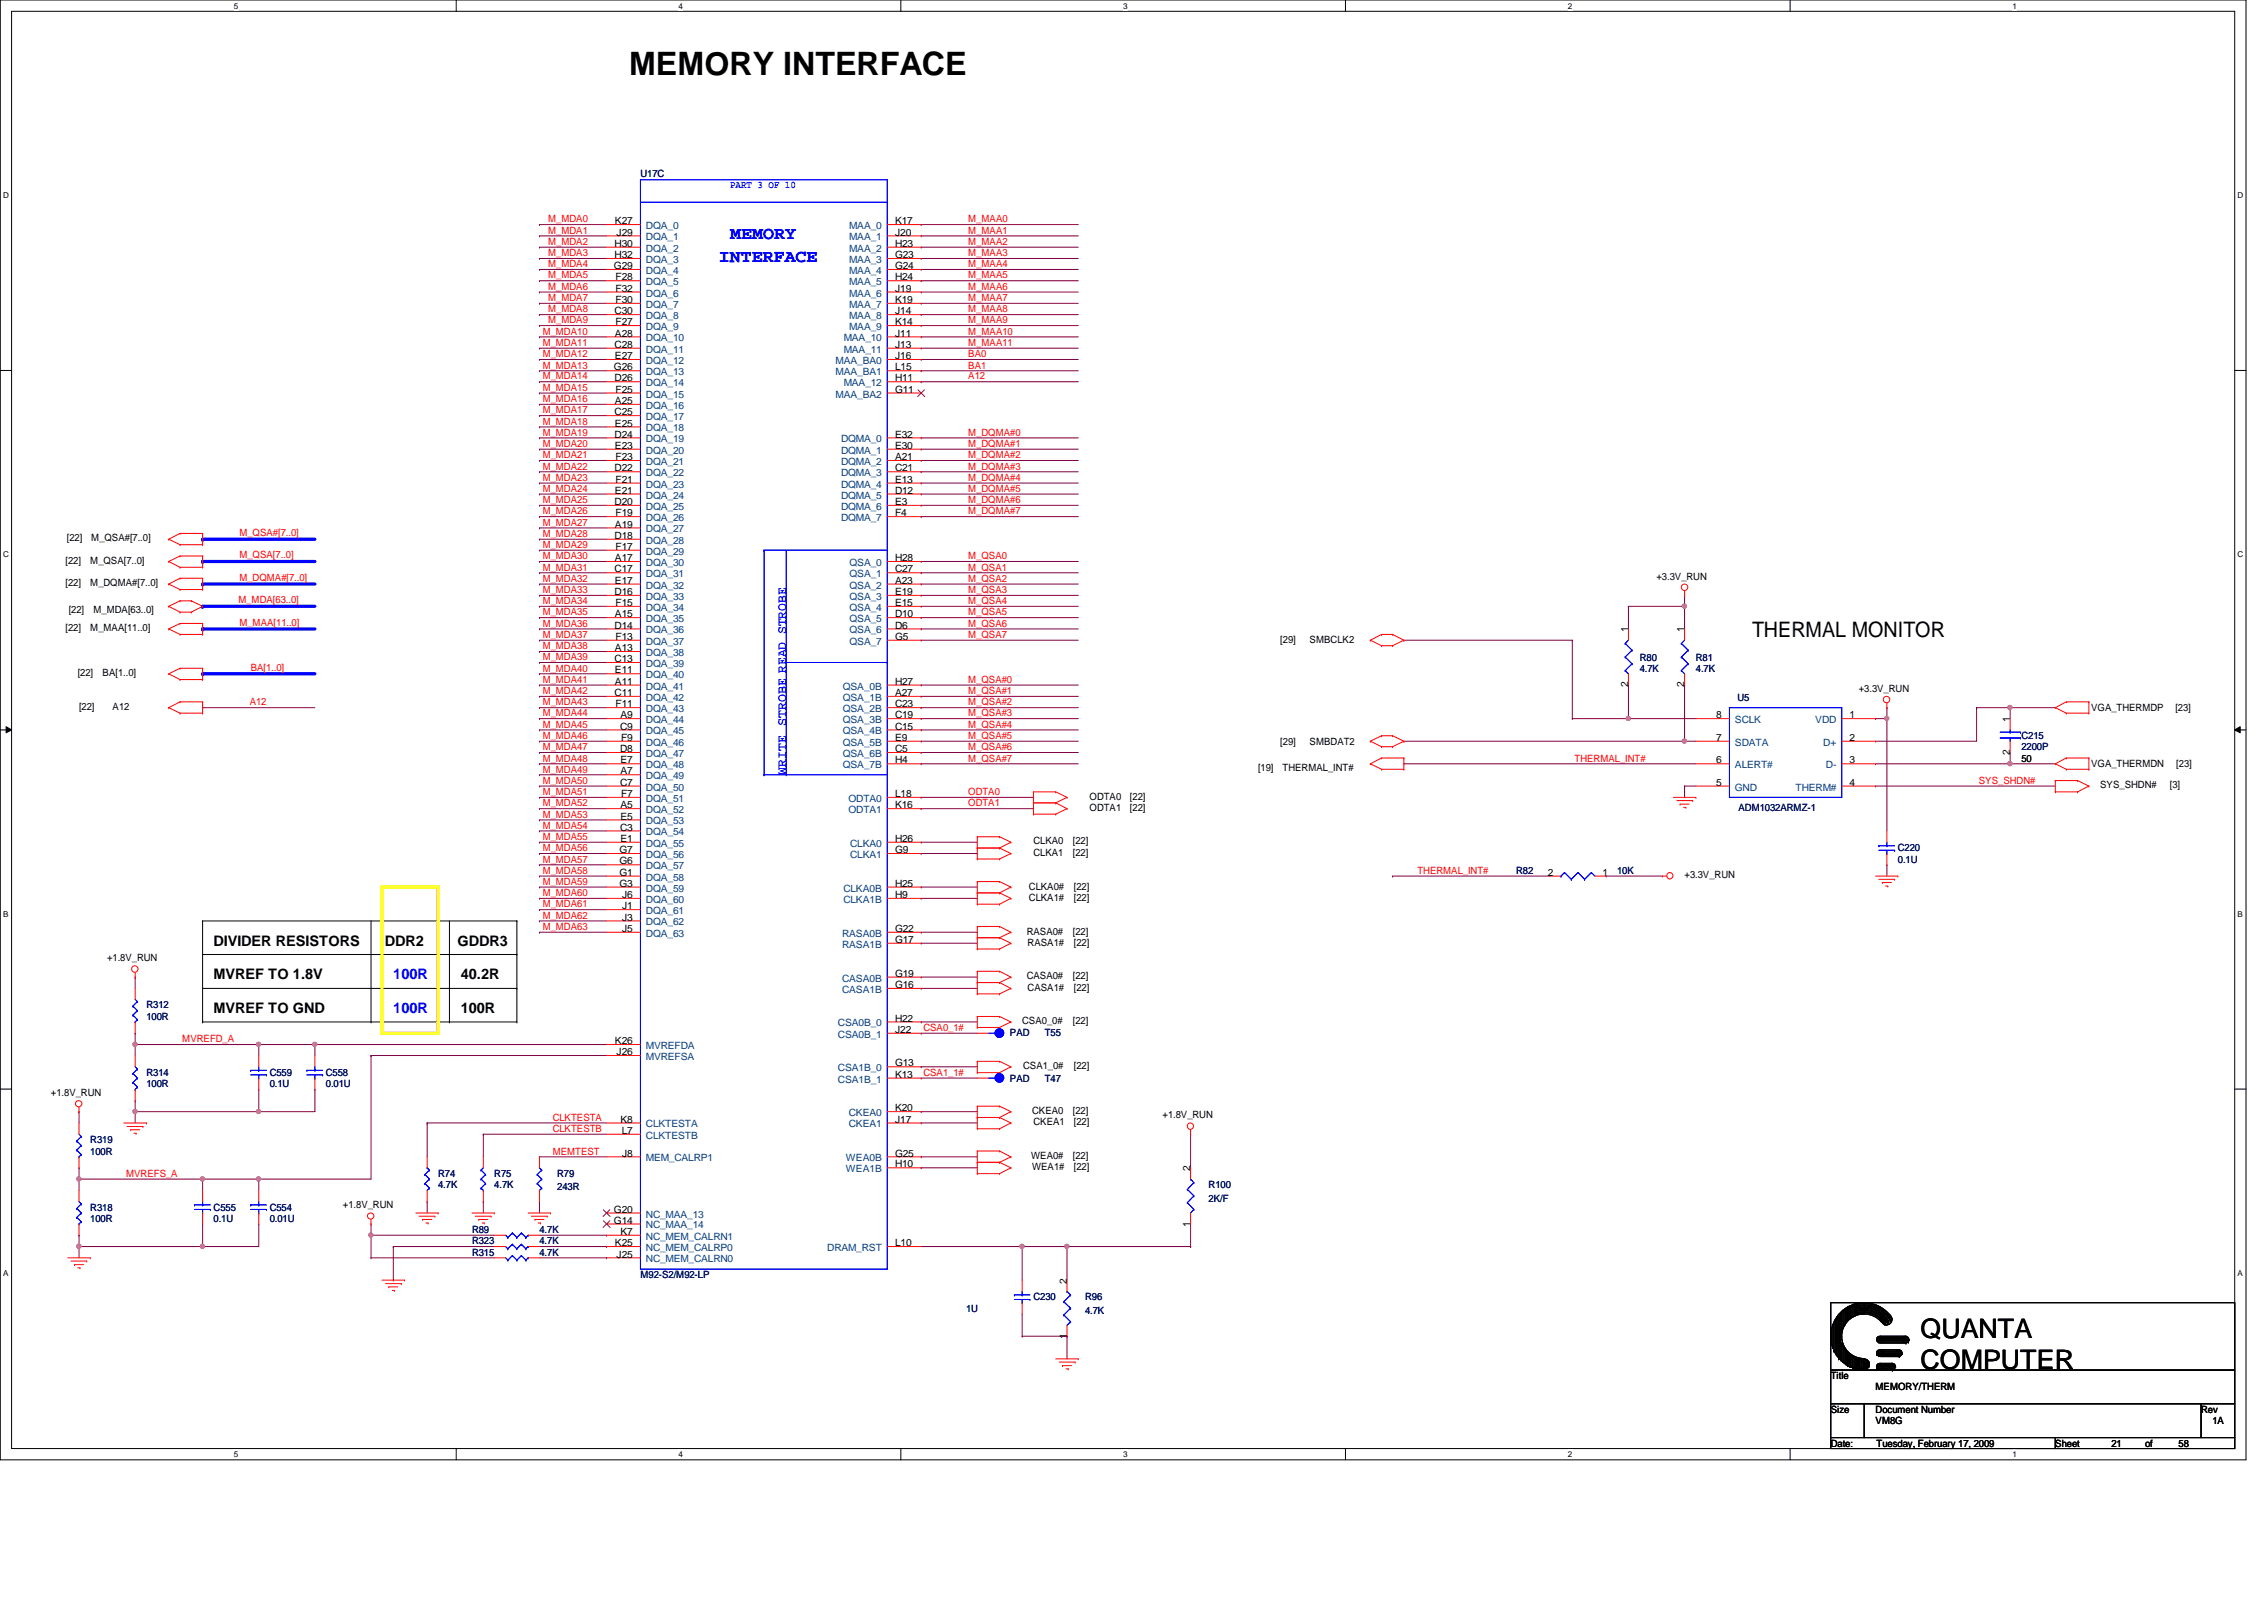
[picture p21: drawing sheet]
<svg xmlns="http://www.w3.org/2000/svg" width="297mm" height="210mm" viewBox="0 0 297 210" stroke-linecap="round" stroke-linejoin="round" font-family="sans-serif">
<defs><g id="words">
<text font-size="4.2" x="82.5" y="9.8">MEMORY INTERFACE</text>
<g font-size="3.5">
<text x="252" y="175.5">QUANTA</text>
<text x="252" y="179.5">COMPUTER</text>
</g>
<text font-size="2.8" x="229.9" y="83.6">THERMAL MONITOR</text>
<g font-size="2.3" fill="#00f">
<text x="94.3" y="34.3">INTERFACE</text>
<text x="95.8" y="31.4">MEMORY</text>
</g>
<g font-size="1.9">
<text x="28" y="124.1">DIVIDER RESISTORS</text>
<text x="50.5" y="124.1">DDR2</text>
<text x="60" y="124.1">GDDR3</text>
<text x="28" y="128.5">MVREF TO 1.8V</text>
<text x="60.4" y="128.5">40.2R</text>
<text x="28" y="132.9">MVREF TO GND</text>
<text x="60.4" y="132.9">100R</text>
</g>
<g font-size="1.9" fill="#00f">
<text x="51.6" y="128.5">100R</text>
<text x="51.6" y="132.9">100R</text>
</g>
<text font-size="1.7" fill="#00f" x="103.2" y="101.6" transform="rotate(-90 103.2 101.6)">WRITE STROBE READ STROBE</text>
<g font-size="1.3" fill="#000080">
<text x="84" y="23.3">U17C</text>
<text x="215.1" y="86.7">R80</text>
<text x="215.1" y="88.1">4.7K</text>
<text x="222.5" y="86.7">R81</text>
<text x="222.5" y="88.1">4.7K</text>
<text x="228" y="91.9">U5</text>
<text x="265.2" y="96.9">C215</text>
<text x="265.2" y="98.4">2200P</text>
<text x="228.1" y="106.4">ADM1032ARMZ-1</text>
<text x="249" y="111.7">C220</text>
<text x="249" y="113.2">0.1U</text>
<text x="198.9" y="114.6">R82</text>
<text x="212.2" y="114.6">10K</text>
<text x="19.2" y="132.3">R312</text>
<text x="19.2" y="133.8">100R</text>
<text x="132.5" y="136">PAD</text>
<text x="137.1" y="136">T55</text>
<text x="19.2" y="141.1">R314</text>
<text x="19.2" y="142.6">100R</text>
<text x="35.4" y="141.1">C559</text>
<text x="35.4" y="142.6">0.1U</text>
<text x="42.8" y="141.1">C558</text>
<text x="42.8" y="142.6">0.01U</text>
<text x="132.5" y="141.9">PAD</text>
<text x="137.1" y="141.9">T47</text>
<text x="11.9" y="150">R319</text>
<text x="11.9" y="151.5">100R</text>
<text x="57.5" y="154.4">R74</text>
<text x="57.5" y="155.9">4.7K</text>
<text x="64.9" y="154.4">R75</text>
<text x="64.9" y="155.9">4.7K</text>
<text x="73.1" y="154.4">R79</text>
<text x="158.6" y="155.9">R100</text>
<text x="11.9" y="158.8">R318</text>
<text x="11.9" y="160.3">100R</text>
<text x="28" y="158.8">C555</text>
<text x="28" y="160.3">0.1U</text>
<text x="35.4" y="158.8">C554</text>
<text x="35.4" y="160.3">0.01U</text>
<text x="61.9" y="161.8">R89</text>
<text x="70.8" y="161.8">4.7K</text>
<text x="73.1" y="156.2">243R</text>
<text x="158.6" y="157.6">2K/F</text>
<text x="61.9" y="164.7">R315</text>
<text x="61.9" y="163.2">R323</text>
<text x="70.8" y="164.7">4.7K</text>
<text x="70.8" y="163.2">4.7K</text>
<text x="84" y="167.7">M92-S2/M92-LP</text>
<text x="126.7" y="172.1">1U</text>
<text x="135.6" y="170.6">C230</text>
<text x="142.4" y="170.6">R96</text>
<text x="142.4" y="172.4">4.7K</text>
</g>
<g font-size="1.3" fill="#f00">
<text x="71.9" y="29.2">M_MDA0</text>
<text x="127" y="29.2">M_MAA0</text>
<text x="71.9" y="30.6">M_MDA1</text>
<text x="71.9" y="32.1">M_MDA2</text>
<text x="71.9" y="33.6">M_MDA3</text>
<text x="71.9" y="35.1">M_MDA4</text>
<text x="127" y="33.6">M_MAA3</text>
<text x="127" y="35.1">M_MAA4</text>
<text x="127" y="30.6">M_MAA1</text>
<text x="127" y="32.1">M_MAA2</text>
<text x="71.9" y="41">M_MDA8</text>
<text x="71.9" y="39.5">M_MDA7</text>
<text x="71.9" y="38">M_MDA6</text>
<text x="71.9" y="36.5">M_MDA5</text>
<text x="127" y="36.5">M_MAA5</text>
<text x="127" y="41">M_MAA8</text>
<text x="127" y="38">M_MAA6</text>
<text x="127" y="39.5">M_MAA7</text>
<text x="71.2" y="46.9">M_MDA12</text>
<text x="71.2" y="45.4">M_MDA11</text>
<text x="71.2" y="43.9">M_MDA10</text>
<text x="71.9" y="42.4">M_MDA9</text>
<text x="127" y="43.9">M_MAA10</text>
<text x="127" y="45.4">M_MAA11</text>
<text x="127" y="46.9">BA0</text>
<text x="127" y="42.4">M_MAA9</text>
<text x="71.2" y="49.8">M_MDA14</text>
<text x="71.2" y="48.3">M_MDA13</text>
<text x="71.2" y="52.7">M_MDA16</text>
<text x="71.2" y="51.3">M_MDA15</text>
<text x="127" y="48.3">BA1</text>
<text x="127" y="49.8">A12</text>
<text x="71.2" y="58.6">M_MDA20</text>
<text x="71.2" y="55.7">M_MDA18</text>
<text x="71.2" y="54.2">M_MDA17</text>
<text x="71.2" y="57.1">M_MDA19</text>
<text x="127" y="57.1">M_DQMA#0</text>
<text x="127" y="58.6">M_DQMA#1</text>
<text x="71.2" y="60.1">M_MDA21</text>
<text x="71.2" y="61.6">M_MDA22</text>
<text x="71.2" y="63.1">M_MDA23</text>
<text x="71.2" y="64.5">M_MDA24</text>
<text x="71.2" y="66">M_MDA25</text>
<text x="127" y="61.6">M_DQMA#3</text>
<text x="127" y="63.1">M_DQMA#4</text>
<text x="127" y="60.1">M_DQMA#2</text>
<text x="127" y="64.5">M_DQMA#5</text>
<text x="127" y="66">M_DQMA#6</text>
<text x="31.4" y="70.3">M_QSA#[7..0]</text>
<text x="71.2" y="71.9">M_MDA29</text>
<text x="71.2" y="67.5">M_MDA26</text>
<text x="71.2" y="69">M_MDA27</text>
<text x="71.2" y="70.4">M_MDA28</text>
<text x="127" y="67.5">M_DQMA#7</text>
<text x="31.4" y="73.2">M_QSA[7..0]</text>
<text x="31.4" y="76.2">M_DQMA#[7..0]</text>
<text x="71.2" y="77.8">M_MDA33</text>
<text x="71.2" y="76.3">M_MDA32</text>
<text x="71.2" y="74.8">M_MDA31</text>
<text x="71.2" y="73.4">M_MDA30</text>
<text x="127" y="74.8">M_QSA1</text>
<text x="127" y="76.3">M_QSA2</text>
<text x="127" y="73.4">M_QSA0</text>
<text x="127" y="77.8">M_QSA3</text>
<text x="31.3" y="79.1">M_MDA[63..0]</text>
<text x="31.4" y="82.1">M_MAA[11..0]</text>
<text x="71.2" y="80.7">M_MDA35</text>
<text x="71.2" y="82.2">M_MDA36</text>
<text x="71.2" y="83.7">M_MDA37</text>
<text x="71.2" y="79.2">M_MDA34</text>
<text x="127" y="79.2">M_QSA4</text>
<text x="127" y="82.2">M_QSA6</text>
<text x="127" y="80.7">M_QSA5</text>
<text x="127" y="83.7">M_QSA7</text>
<text x="32.9" y="88">BA[1..0]</text>
<text x="71.2" y="85.2">M_MDA38</text>
<text x="71.2" y="86.6">M_MDA39</text>
<text x="71.2" y="88.1">M_MDA40</text>
<text x="71.2" y="89.6">M_MDA41</text>
<text x="127" y="89.6">M_QSA#0</text>
<text x="32.8" y="92.5">A12</text>
<text x="71.2" y="94">M_MDA44</text>
<text x="71.2" y="91.1">M_MDA42</text>
<text x="71.2" y="92.5">M_MDA43</text>
<text x="71.2" y="95.5">M_MDA45</text>
<text x="127" y="95.5">M_QSA#4</text>
<text x="127" y="91.1">M_QSA#1</text>
<text x="127" y="92.5">M_QSA#2</text>
<text x="127" y="94">M_QSA#3</text>
<text x="71.2" y="99.9">M_MDA48</text>
<text x="71.2" y="98.4">M_MDA47</text>
<text x="71.2" y="96.9">M_MDA46</text>
<text x="71.2" y="101.3">M_MDA49</text>
<text x="127" y="98.4">M_QSA#6</text>
<text x="127" y="96.9">M_QSA#5</text>
<text x="127" y="99.9">M_QSA#7</text>
<text x="206.6" y="99.9">THERMAL_INT#</text>
<text x="71.2" y="102.8">M_MDA50</text>
<text x="71.2" y="104.3">M_MDA51</text>
<text x="71.2" y="105.8">M_MDA52</text>
<text x="71.2" y="107.3">M_MDA53</text>
<text x="127" y="105.8">ODTA1</text>
<text x="127" y="104.3">ODTA0</text>
<text x="259.6" y="102.8">SYS_SHDN#</text>
<text x="71.2" y="108.7">M_MDA54</text>
<text x="71.2" y="110.2">M_MDA55</text>
<text x="71.2" y="111.7">M_MDA56</text>
<text x="71.2" y="113.2">M_MDA57</text>
<text x="71.2" y="116.1">M_MDA59</text>
<text x="71.2" y="114.6">M_MDA58</text>
<text x="71.2" y="119">M_MDA61</text>
<text x="71.2" y="117.6">M_MDA60</text>
<text x="186" y="114.6">THERMAL_INT#</text>
<text x="71.2" y="122">M_MDA63</text>
<text x="71.2" y="120.5">M_MDA62</text>
<text x="23.9" y="136.7">MVREFD_A</text>
<text x="121.2" y="135.3">CSA0_1#</text>
<text x="121.2" y="141.1">CSA1_1#</text>
<text x="72.5" y="148.5">CLKTESTB</text>
<text x="72.5" y="147">CLKTESTA</text>
<text x="16.5" y="154.4">MVREFS_A</text>
<text x="72.5" y="151.5">MEMTEST</text>
</g>
<g font-size="1.3">
<text x="80.7" y="29.4">K27</text>
<text x="117.4" y="29.4">K17</text>
<text x="80.6" y="35.3">G29</text>
<text x="80.6" y="33.9">H32</text>
<text x="80.6" y="32.4">H30</text>
<text x="80.9" y="30.9">J29</text>
<text x="117.4" y="30.9">J20</text>
<text x="117.4" y="32.4">H23</text>
<text x="117.4" y="33.9">G23</text>
<text x="117.4" y="35.3">G24</text>
<text x="80.6" y="41.2">C30</text>
<text x="80.8" y="38.3">F32</text>
<text x="80.8" y="39.8">F30</text>
<text x="80.8" y="36.8">F28</text>
<text x="117.4" y="36.8">H24</text>
<text x="117.4" y="38.3">J19</text>
<text x="117.4" y="39.8">K19</text>
<text x="117.4" y="41.2">J14</text>
<text x="80.6" y="45.6">C28</text>
<text x="80.7" y="44.2">A28</text>
<text x="80.7" y="47.1">E27</text>
<text x="80.8" y="42.7">F27</text>
<text x="117.4" y="45.6">J13</text>
<text x="117.4" y="44.2">J11</text>
<text x="117.4" y="42.7">K14</text>
<text x="117.4" y="47.1">J16</text>
<text x="80.6" y="48.6">G26</text>
<text x="80.6" y="50">D26</text>
<text x="80.7" y="53">A25</text>
<text x="80.8" y="51.5">F25</text>
<text x="117.4" y="50">H11</text>
<text x="117.4" y="48.6">L15</text>
<text x="117.4" y="51.5">G11</text>
<text x="80.6" y="54.5">C25</text>
<text x="80.6" y="57.4">D24</text>
<text x="80.7" y="56">E25</text>
<text x="80.7" y="58.9">E23</text>
<text x="117.4" y="58.9">E30</text>
<text x="117.4" y="57.4">E32</text>
<text x="80.6" y="61.8">D22</text>
<text x="80.7" y="64.8">E21</text>
<text x="80.8" y="60.4">F23</text>
<text x="80.8" y="63.3">F21</text>
<text x="117.4" y="63.3">E13</text>
<text x="117.4" y="60.4">A21</text>
<text x="117.4" y="61.8">C21</text>
<text x="117.4" y="64.8">D12</text>
<text x="8.8" y="71">[22]</text>
<text x="12" y="71">M_QSA#[7..0]</text>
<text x="80.6" y="66.3">D20</text>
<text x="80.6" y="70.7">D18</text>
<text x="80.7" y="69.2">A19</text>
<text x="80.8" y="67.7">F19</text>
<text x="117.4" y="66.3">E3</text>
<text x="117.4" y="67.7">F4</text>
<text x="8.6" y="74">[22]</text>
<text x="8.6" y="76.9">[22]</text>
<text x="11.9" y="74">M_QSA[7..0]</text>
<text x="11.9" y="76.9">M_DQMA#[7..0]</text>
<text x="80.6" y="75.1">C17</text>
<text x="80.7" y="73.6">A17</text>
<text x="80.7" y="76.6">E17</text>
<text x="80.8" y="72.1">F17</text>
<text x="117.4" y="76.6">A23</text>
<text x="117.4" y="75.1">C27</text>
<text x="117.4" y="73.6">H28</text>
<text x="217.3" y="76">+3.3V_RUN</text>
<text x="8.6" y="82.8">[22]</text>
<text x="9" y="80.4">[22]</text>
<text x="11.9" y="82.8">M_MAA[11..0]</text>
<text x="12.3" y="80.4">M_MDA[63..0]</text>
<text x="80.6" y="78.1">D16</text>
<text x="80.6" y="82.5">D14</text>
<text x="80.7" y="81">A15</text>
<text x="80.8" y="79.5">F15</text>
<text x="80.8" y="83.9">F13</text>
<text x="117.4" y="83.9">G5</text>
<text x="117.4" y="82.5">D6</text>
<text x="117.4" y="81">D10</text>
<text x="117.4" y="79.5">E15</text>
<text x="117.4" y="78.1">E19</text>
<text x="213.6" y="83" transform="rotate(-90 213.6 83)">1</text>
<text x="221" y="83" transform="rotate(-90 221 83)">1</text>
<text x="10.2" y="88.7">[22]</text>
<text x="13.5" y="88.7">BA[1..0]</text>
<text x="80.6" y="86.9">C13</text>
<text x="80.7" y="85.4">A13</text>
<text x="80.7" y="88.3">E11</text>
<text x="80.7" y="89.8">A11</text>
<text x="117.4" y="89.8">H27</text>
<text x="168" y="84.4">[29]</text>
<text x="171.8" y="84.4">SMBCLK2</text>
<text x="10.4" y="93.1">[22]</text>
<text x="14.8" y="93.1">A12</text>
<text x="80.6" y="91.3">C11</text>
<text x="80.8" y="92.8">F11</text>
<text x="81.4" y="95.7">C9</text>
<text x="81.4" y="94.2">A9</text>
<text x="117.4" y="91.3">A27</text>
<text x="117.4" y="92.8">C23</text>
<text x="117.4" y="94.2">C19</text>
<text x="117.4" y="95.7">C15</text>
<text x="213.6" y="90.2" transform="rotate(-90 213.6 90.2)">2</text>
<text x="221" y="90.2" transform="rotate(-90 221 90.2)">2</text>
<text x="225.2" y="94.2">8</text>
<text x="242.7" y="94.2">1</text>
<text x="243.9" y="90.8">+3.3V_RUN</text>
<text x="263.7" y="94.7" transform="rotate(-90 263.7 94.7)">1</text>
<text x="274.4" y="93.3">VGA_THERMDP</text>
<text x="285.4" y="93.3">[23]</text>
<text x="81.4" y="98.7">D8</text>
<text x="81.4" y="100.2">E7</text>
<text x="81.4" y="101.6">A7</text>
<text x="81.5" y="97.2">F9</text>
<text x="117.4" y="97.2">E9</text>
<text x="117.4" y="98.7">C5</text>
<text x="117.4" y="100.2">H4</text>
<text x="165.1" y="101.1">[19]</text>
<text x="168" y="97.7">[29]</text>
<text x="168.3" y="101.1">THERMAL_INT#</text>
<text x="171.8" y="97.7">SMBDAT2</text>
<text x="225.2" y="100.2">6</text>
<text x="225.2" y="97.2">7</text>
<text x="242.7" y="97.2">2</text>
<text x="242.7" y="100.2">3</text>
<text x="263.7" y="99" transform="rotate(-90 263.7 99)">2</text>
<text x="265.2" y="99.9">50</text>
<text x="274.4" y="100.6">VGA_THERMDN</text>
<text x="285.5" y="100.6">[23]</text>
<text x="81.4" y="103.1">C7</text>
<text x="81.4" y="106">A5</text>
<text x="81.4" y="107.5">E5</text>
<text x="81.5" y="104.6">F7</text>
<text x="117.4" y="104.6">L18</text>
<text x="117.4" y="106">K16</text>
<text x="143" y="104.9">ODTA0</text>
<text x="143" y="106.4">ODTA1</text>
<text x="148.2" y="104.9">[22]</text>
<text x="148.2" y="106.4">[22]</text>
<text x="225.2" y="103.1">5</text>
<text x="242.7" y="103.1">4</text>
<text x="275.5" y="103.4">SYS_SHDN#</text>
<text x="284.7" y="103.4">[3]</text>
<text x="81.3" y="111.9">G7</text>
<text x="81.3" y="113.4">G6</text>
<text x="81.4" y="109">C3</text>
<text x="81.4" y="110.4">E1</text>
<text x="117.4" y="110.4">H26</text>
<text x="117.4" y="111.9">G9</text>
<text x="135.6" y="110.8">CLKA0</text>
<text x="135.6" y="112.3">CLKA1</text>
<text x="140.8" y="110.8">[22]</text>
<text x="140.8" y="112.3">[22]</text>
<text x="81.3" y="114.9">G1</text>
<text x="81.3" y="116.3">G3</text>
<text x="81.6" y="117.8">J6</text>
<text x="81.6" y="119.3">J1</text>
<text x="117.4" y="116.3">H25</text>
<text x="117.4" y="117.8">H9</text>
<text x="135" y="116.7">CLKA0#</text>
<text x="135" y="118.2">CLKA1#</text>
<text x="140.9" y="116.7">[22]</text>
<text x="140.9" y="118.2">[22]</text>
<text x="203.1" y="114.9">2</text>
<text x="210.3" y="114.9">1</text>
<text x="221" y="115.2">+3.3V_RUN</text>
<text x="81.6" y="120.8">J3</text>
<text x="81.6" y="122.3">J5</text>
<text x="117.4" y="122.3">G22</text>
<text x="117.4" y="123.7">G17</text>
<text x="134.7" y="122.6">RASA0#</text>
<text x="134.8" y="124.1">RASA1#</text>
<text x="140.8" y="122.6">[22]</text>
<text x="140.9" y="124.1">[22]</text>
<text x="14.1" y="126.1">+1.8V_RUN</text>
<text x="117.4" y="128.1">G19</text>
<text x="117.4" y="129.6">G16</text>
<text x="134.7" y="128.5">CASA0#</text>
<text x="134.8" y="130">CASA1#</text>
<text x="140.8" y="128.5">[22]</text>
<text x="140.9" y="130">[22]</text>
<text x="80.7" y="137">K26</text>
<text x="117.4" y="134">H22</text>
<text x="117.4" y="135.5">J22</text>
<text x="134.1" y="134.4">CSA0_0#</text>
<text x="140.8" y="134.4">[22]</text>
<text x="6.7" y="143.8">+1.8V_RUN</text>
<text x="80.9" y="138.4">J26</text>
<text x="117.4" y="141.4">K13</text>
<text x="117.4" y="139.9">G13</text>
<text x="134.2" y="140.3">CSA1_0#</text>
<text x="140.9" y="140.3">[22]</text>
<text x="81.4" y="147.3">K8</text>
<text x="81.6" y="148.8">L7</text>
<text x="117.4" y="145.8">K20</text>
<text x="117.4" y="147.3">J17</text>
<text x="135.4" y="146.2">CKEA0</text>
<text x="135.6" y="147.6">CKEA1</text>
<text x="140.8" y="146.2">[22]</text>
<text x="140.9" y="147.6">[22]</text>
<text x="152.5" y="146.7">+1.8V_RUN</text>
<text x="81.6" y="151.7">J8</text>
<text x="117.4" y="151.7">G25</text>
<text x="117.4" y="153.2">H10</text>
<text x="135.3" y="152.1">WEA0#</text>
<text x="135.4" y="153.5">WEA1#</text>
<text x="140.8" y="152.1">[22]</text>
<text x="140.9" y="153.5">[22]</text>
<text x="156.2" y="153.7" transform="rotate(-90 156.2 153.7)">2</text>
<text x="45" y="158.5">+1.8V_RUN</text>
<text x="80.6" y="160.5">G14</text>
<text x="80.6" y="159.1">G20</text>
<text x="156.2" y="160.9" transform="rotate(-90 156.2 160.9)">1</text>
<text x="80.7" y="163.5">K25</text>
<text x="80.9" y="165">J25</text>
<text x="81.4" y="162">K7</text>
<text x="117.4" y="163.5">L10</text>
<text x="140" y="168.4" transform="rotate(-90 140 168.4)">2</text>
<text x="140" y="175.6" transform="rotate(-90 140 175.6)">1</text>
<text x="240.2" y="180.9">Title</text>
<text x="240.2" y="185.3">Size</text>
<text x="246.1" y="185.3">Document Number</text>
<text x="246.1" y="182.4">MEMORY/THERM</text>
<text x="288.8" y="185.3">Rev</text>
<text x="240.2" y="189.8">Date:</text>
<text x="246.1" y="186.8">VM8G</text>
<text x="246.2" y="189.8">Tuesday, February 17, 2009</text>
<text x="269.7" y="189.8">Sheet</text>
<text x="277" y="189.8">21</text>
<text x="281.4" y="189.8">of</text>
<text x="285.8" y="189.8">58</text>
<text x="290.3" y="186.8">1A</text>
</g>
<text font-size="1.3" fill="#00f" x="95.8" y="24.6">PART 3 OF 10</text>
<g font-size="1.3" fill="#004080">
<text x="84.7" y="30.1">DQA_0</text>
<text x="84.7" y="31.5">DQA_1</text>
<text x="84.7" y="34.5">DQA_3</text>
<text x="84.7" y="33">DQA_2</text>
<text x="84.7" y="35.9">DQA_4</text>
<text x="111.4" y="30.1">MAA_0</text>
<text x="111.4" y="31.5">MAA_1</text>
<text x="111.4" y="33">MAA_2</text>
<text x="111.4" y="34.5">MAA_3</text>
<text x="111.4" y="35.9">MAA_4</text>
<text x="84.7" y="38.9">DQA_6</text>
<text x="84.7" y="40.4">DQA_7</text>
<text x="84.7" y="37.4">DQA_5</text>
<text x="84.7" y="41.9">DQA_8</text>
<text x="111.4" y="37.4">MAA_5</text>
<text x="111.4" y="38.9">MAA_6</text>
<text x="111.4" y="40.4">MAA_7</text>
<text x="111.4" y="41.9">MAA_8</text>
<text x="84.7" y="46.3">DQA_11</text>
<text x="84.7" y="43.3">DQA_9</text>
<text x="84.7" y="44.8">DQA_10</text>
<text x="84.7" y="47.8">DQA_12</text>
<text x="109.6" y="47.8">MAA_BA0</text>
<text x="110.7" y="46.3">MAA_11</text>
<text x="110.7" y="44.8">MAA_10</text>
<text x="111.4" y="43.3">MAA_9</text>
<text x="84.7" y="50.7">DQA_14</text>
<text x="84.7" y="49.2">DQA_13</text>
<text x="84.7" y="53.6">DQA_16</text>
<text x="84.7" y="52.2">DQA_15</text>
<text x="109.6" y="49.2">MAA_BA1</text>
<text x="109.6" y="52.2">MAA_BA2</text>
<text x="110.7" y="50.7">MAA_12</text>
<text x="84.7" y="55.1">DQA_17</text>
<text x="84.7" y="56.6">DQA_18</text>
<text x="84.7" y="58">DQA_19</text>
<text x="84.7" y="59.5">DQA_20</text>
<text x="110.4" y="59.5">DQMA_1</text>
<text x="110.4" y="58">DQMA_0</text>
<text x="84.7" y="61">DQA_21</text>
<text x="84.7" y="62.5">DQA_22</text>
<text x="84.7" y="64">DQA_23</text>
<text x="84.7" y="65.4">DQA_24</text>
<text x="110.4" y="64">DQMA_4</text>
<text x="110.4" y="61">DQMA_2</text>
<text x="110.4" y="62.5">DQMA_3</text>
<text x="110.4" y="65.4">DQMA_5</text>
<text x="84.7" y="66.9">DQA_25</text>
<text x="84.7" y="69.8">DQA_27</text>
<text x="84.7" y="71.3">DQA_28</text>
<text x="84.7" y="68.4">DQA_26</text>
<text x="110.4" y="66.9">DQMA_6</text>
<text x="110.4" y="68.4">DQMA_7</text>
<text x="84.7" y="74.3">DQA_30</text>
<text x="84.7" y="75.7">DQA_31</text>
<text x="84.7" y="72.8">DQA_29</text>
<text x="84.7" y="77.2">DQA_32</text>
<text x="111.5" y="77.2">QSA_2</text>
<text x="111.5" y="75.7">QSA_1</text>
<text x="111.5" y="74.3">QSA_0</text>
<text x="84.7" y="78.7">DQA_33</text>
<text x="84.7" y="80.1">DQA_34</text>
<text x="84.7" y="81.6">DQA_35</text>
<text x="84.7" y="83.1">DQA_36</text>
<text x="111.5" y="83.1">QSA_6</text>
<text x="111.5" y="81.6">QSA_5</text>
<text x="111.5" y="80.1">QSA_4</text>
<text x="111.5" y="78.7">QSA_3</text>
<text x="84.7" y="84.6">DQA_37</text>
<text x="84.7" y="86.1">DQA_38</text>
<text x="84.7" y="87.5">DQA_39</text>
<text x="84.7" y="89">DQA_40</text>
<text x="111.5" y="84.6">QSA_7</text>
<text x="84.7" y="90.5">DQA_41</text>
<text x="84.7" y="91.9">DQA_42</text>
<text x="84.7" y="93.4">DQA_43</text>
<text x="84.7" y="94.9">DQA_44</text>
<text x="110.6" y="90.5">QSA_0B</text>
<text x="110.6" y="91.9">QSA_1B</text>
<text x="110.6" y="93.4">QSA_2B</text>
<text x="110.6" y="94.9">QSA_3B</text>
<text x="227.6" y="94.9">SCLK</text>
<text x="238.2" y="94.9">VDD</text>
<text x="84.7" y="96.4">DQA_45</text>
<text x="84.7" y="97.8">DQA_46</text>
<text x="84.7" y="99.3">DQA_47</text>
<text x="84.7" y="100.8">DQA_48</text>
<text x="110.6" y="96.4">QSA_4B</text>
<text x="110.6" y="97.8">QSA_5B</text>
<text x="110.6" y="99.3">QSA_6B</text>
<text x="110.6" y="100.8">QSA_7B</text>
<text x="227.6" y="100.8">ALERT#</text>
<text x="227.6" y="97.8">SDATA</text>
<text x="239.2" y="97.8">D+</text>
<text x="239.6" y="100.8">D-</text>
<text x="84.7" y="102.2">DQA_49</text>
<text x="84.7" y="103.7">DQA_50</text>
<text x="84.7" y="105.2">DQA_51</text>
<text x="84.7" y="106.7">DQA_52</text>
<text x="111.3" y="105.2">ODTA0</text>
<text x="111.3" y="106.7">ODTA1</text>
<text x="227.6" y="103.7">GND</text>
<text x="235.6" y="103.7">THERM#</text>
<text x="84.7" y="108.2">DQA_53</text>
<text x="84.7" y="109.6">DQA_54</text>
<text x="84.7" y="111.1">DQA_55</text>
<text x="84.7" y="112.6">DQA_56</text>
<text x="111.5" y="111.1">CLKA0</text>
<text x="111.5" y="112.6">CLKA1</text>
<text x="84.7" y="114">DQA_57</text>
<text x="84.7" y="115.5">DQA_58</text>
<text x="84.7" y="117">DQA_59</text>
<text x="84.7" y="118.4">DQA_60</text>
<text x="84.7" y="119.9">DQA_61</text>
<text x="110.7" y="117">CLKA0B</text>
<text x="110.7" y="118.4">CLKA1B</text>
<text x="84.7" y="121.4">DQA_62</text>
<text x="84.7" y="122.9">DQA_63</text>
<text x="110.5" y="122.9">RASA0B</text>
<text x="110.5" y="124.3">RASA1B</text>
<text x="110.5" y="128.8">CASA0B</text>
<text x="110.5" y="130.3">CASA1B</text>
<text x="84.7" y="137.6">MVREFDA</text>
<text x="109.9" y="134.7">CSA0B_0</text>
<text x="109.9" y="136.1">CSA0B_1</text>
<text x="84.7" y="139.1">MVREFSA</text>
<text x="109.9" y="142">CSA1B_1</text>
<text x="109.9" y="140.5">CSA1B_0</text>
<text x="84.7" y="149.4">CLKTESTB</text>
<text x="84.7" y="147.9">CLKTESTA</text>
<text x="111.4" y="146.4">CKEA0</text>
<text x="111.4" y="147.9">CKEA1</text>
<text x="84.7" y="152.4">MEM_CALRP1</text>
<text x="111" y="152.4">WEA0B</text>
<text x="111" y="153.8">WEA1B</text>
<text x="84.7" y="161.2">NC_MAA_14</text>
<text x="84.7" y="159.7">NC_MAA_13</text>
<text x="84.7" y="164.1">NC_MEM_CALRP0</text>
<text x="84.7" y="162.6">NC_MEM_CALRN1</text>
<text x="84.7" y="165.6">NC_MEM_CALRN0</text>
<text x="108.5" y="164.1">DRAM_RST</text>
</g>
<g font-size="1.1">
<text x="30.7" y="1.1">5</text>
<text x="89" y="1.1">4</text>
<text x="147.4" y="1.1">3</text>
<text x="205.7" y="1.1">2</text>
<text x="264" y="1.1">1</text>
<text x=".4" y="26">D</text>
<text x="293.6" y="26">D</text>
<text x=".4" y="73.1">C</text>
<text x="293.6" y="73.1">C</text>
<text x=".4" y="120.3">B</text>
<text x="293.6" y="120.3">B</text>
<text x=".4" y="167.4">A</text>
<text x="293.6" y="167.4">A</text>
<text x="30.7" y="191.2">5</text>
<text x="89" y="191.2">4</text>
<text x="147.4" y="191.2">3</text>
<text x="205.7" y="191.2">2</text>
<text x="264" y="191.2">1</text>
</g>
</g></defs>
<path d="M0 0h294.7v191.5h-294.7zM1.5 1.5h291.7v188.5h-291.7z" fill="none" stroke="#000" stroke-width=".13"/>
<g fill="#fff">
<path d="M30.7 .2h.6v1.2h-.6z"/>
<path d="M30.7 190.2h.6v1.2h-.6z"/>
</g>
<path d="M59.9 0v1.5M59.9 190v1.5" fill="none" stroke="#000" stroke-width=".13"/>
<g fill="#fff">
<path d="M89 .2h.6v1.2h-.6z"/>
<path d="M89 190.2h.6v1.2h-.6z"/>
</g>
<path d="M118.2 0v1.5M118.2 190v1.5" fill="none" stroke="#000" stroke-width=".13"/>
<g fill="#fff">
<path d="M147.4 .2h.6v1.2h-.6z"/>
<path d="M147.4 190.2h.6v1.2h-.6z"/>
</g>
<path d="M176.5 0v1.5M176.5 190v1.5" fill="none" stroke="#000" stroke-width=".13"/>
<g fill="#fff">
<path d="M205.7 .2h.6v1.2h-.6z"/>
<path d="M205.7 190.2h.6v1.2h-.6z"/>
</g>
<path d="M234.9 0v1.5M234.9 190v1.5" fill="none" stroke="#000" stroke-width=".13"/>
<g fill="#fff">
<path d="M264 .2h.6v1.2h-.6z"/>
<path d="M264 190.2h.6v1.2h-.6z"/>
<path d="M.4 25h.8v1.2h-.8z"/>
<path d="M293.6 25h.7v1.2h-.7z"/>
<path d="M.4 72.1h.8v1.2h-.8z"/>
<path d="M293.6 72.1h.7v1.2h-.7z"/>
</g>
<path d="M0 48.6h1.5M293.2 48.6h1.5" fill="none" stroke="#000" stroke-width=".13"/>
<g fill="#fff">
<path d="M.4 119.3h.7v1.2h-.7z"/>
<path d="M293.6 119.3h.7v1.2h-.7z"/>
</g>
<path d="M0 95.8h1.5M.8 95.3l.7 .5-.7 .3zM293.2 95.8l.7-.5v.8zM293.2 95.8h1.5" fill="none" stroke="#000" stroke-width=".13"/>
<path d="M.8 95.3l.7 .5-.7 .3zM293.2 95.8l.7-.5v.8z" fill="#000"/>
<g fill="#fff">
<path d="M.4 166.4h.7v1.2h-.7z"/>
<path d="M293.6 166.4h.7v1.2h-.7z"/>
</g>
<path d="M0 142.9h1.5M293.2 142.9h1.5" fill="none" stroke="#000" stroke-width=".13"/>
<path d="M26.6 88.4h14.7" fill="none" stroke="#00f" stroke-width=".42"/>
<circle cx="26.6" cy="88.4" r=".21" fill="#00f"/>
<path d="M26.6 73.7h14.7" fill="none" stroke="#00f" stroke-width=".42"/>
<circle cx="26.6" cy="73.7" r=".21" fill="#00f"/>
<path d="M26.6 79.5h14.7" fill="none" stroke="#00f" stroke-width=".42"/>
<circle cx="26.6" cy="79.5" r=".21" fill="#00f"/>
<path d="M26.6 76.6h14.7" fill="none" stroke="#00f" stroke-width=".42"/>
<circle cx="26.6" cy="76.6" r=".21" fill="#00f"/>
<path d="M26.6 70.7h14.7" fill="none" stroke="#00f" stroke-width=".42"/>
<circle cx="26.6" cy="70.7" r=".21" fill="#00f"/>
<path d="M26.6 82.5h14.7" fill="none" stroke="#00f" stroke-width=".42"/>
<circle cx="26.6" cy="82.5" r=".21" fill="#00f"/>
<g fill="none" stroke="#800040" stroke-width=".13">
<path d="M70.8 39.8h.1M70.8 38.3h.1M70.8 36.8h.1M70.8 29.5h.1M70.8 30.9h.1M70.8 32.4h.1M70.8 33.9h.1M70.8 35.3h.1M70.8 39.8h8.8M70.8 38.3h8.8M70.8 36.8h8.8M70.8 29.5h8.8"/>
<path d="M70.8 30.9h8.8M70.8 32.4h8.8M70.8 33.9h8.8M70.8 35.3h8.8M120.9 29.5h.1M120.9 36.8h.1M120.9 33.9h.1M120.9 35.3h.1M120.9 38.3h.1M120.9 30.9h.1M120.9 32.4h.1M120.9 39.8h.1"/>
<path d="M120.9 39.8h20.6M120.9 38.3h20.6M120.9 36.8h20.6M120.9 29.5h20.6M120.9 30.9h20.6M120.9 32.4h20.6M120.9 33.9h20.6M120.9 35.3h20.6M70.8 42.7h.1M70.8 41.3h.1M70.8 50.1h.1M70.8 48.6h.1"/>
<path d="M70.8 47.2h.1M70.8 45.7h.1M70.8 44.2h.1M70.8 58.9h.1M70.8 56h.1M70.8 54.5h.1M70.8 53h.1M70.8 51.6h.1M70.8 57.4h.1M70.8 42.7h8.8M70.8 41.3h8.8M70.8 50.1h8.8"/>
<path d="M70.8 48.6h8.8M70.8 47.2h8.8M70.8 45.7h8.8M70.8 44.2h8.8M70.8 58.9h8.8M70.8 56h8.8M70.8 54.5h8.8M70.8 53h8.8M70.8 51.6h8.8M70.8 57.4h8.8M120.9 48.6h.1M120.9 50.1h.1"/>
<path d="M120.9 44.2h.1M120.9 41.3h.1M120.9 45.7h.1M120.9 47.2h.1M120.9 42.7h.1M120.9 57.4h.1M120.9 58.9h.1M120.9 42.7h20.6M120.9 41.3h20.6M120.9 50.1h20.6M120.9 48.6h20.6M120.9 47.2h20.6"/>
<path d="M120.9 45.7h20.6M120.9 44.2h20.6M120.9 58.9h20.6M120.9 57.4h20.6M70.8 72.2h.1M70.8 60.4h.1M70.8 61.9h.1M70.8 63.4h.1M70.8 64.8h.1M70.8 66.3h.1M70.8 67.8h.1M70.8 69.3h.1"/>
<path d="M70.8 70.7h.1M70.8 78.1h.1M70.8 76.6h.1M70.8 75.1h.1M70.8 73.7h.1M70.8 79.5h.1M70.8 72.2h8.8M70.8 60.4h8.8M70.8 61.9h8.8M70.8 63.4h8.8M70.8 64.8h8.8M70.8 66.3h8.8"/>
<path d="M70.8 67.8h8.8M70.8 69.3h8.8M70.8 70.7h8.8M70.8 78.1h8.8M70.8 76.6h8.8M70.8 75.1h8.8M70.8 73.7h8.8M70.8 79.5h8.8M120.9 79.5h.1M120.9 75.1h.1M120.9 76.6h.1M120.9 73.7h.1"/>
<path d="M120.9 78.1h.1M120.9 61.9h.1M120.9 63.4h.1M120.9 67.8h.1M120.9 60.4h.1M120.9 64.8h.1M120.9 66.3h.1M120.9 60.4h20.6M120.9 61.9h20.6M120.9 63.4h20.6M120.9 64.8h20.6M120.9 66.3h20.6"/>
<path d="M120.9 67.8h20.6M120.9 78.1h20.6M120.9 76.6h20.6M120.9 75.1h20.6M120.9 73.7h20.6M120.9 79.5h20.6M26.6 92.8h.1M26.6 92.8h14.7M70.8 94.3h.1M70.8 81h.1M70.8 82.5h.1M70.8 84h.1"/>
<path d="M70.8 85.5h.1M70.8 86.9h.1M70.8 88.4h.1M70.8 89.9h.1M70.8 91.4h.1M70.8 92.8h.1M70.8 98.7h.1M70.8 97.2h.1M70.8 95.8h.1M70.8 92.8h8.8M70.8 94.3h8.8M70.8 81h8.8"/>
<path d="M70.8 82.5h8.8M70.8 84h8.8M70.8 85.5h8.8M70.8 86.9h8.8M70.8 88.4h8.8M70.8 89.9h8.8M70.8 91.4h8.8M70.8 98.7h8.8M70.8 97.2h8.8M70.8 95.8h8.8M120.9 82.5h.1M120.9 81h.1"/>
<path d="M120.9 84h.1M120.9 95.8h.1M120.9 98.7h.1M120.9 91.4h.1M120.9 97.2h.1M120.9 92.8h.1M120.9 89.9h.1M120.9 94.3h.1M120.9 92.8h20.6M120.9 94.3h20.6M120.9 81h20.6M120.9 82.5h20.6"/>
<path d="M120.9 84h20.6M120.9 89.9h20.6M120.9 91.4h20.6M120.9 98.7h20.6M120.9 97.2h20.6M120.9 95.8h20.6M70.8 116.4h.1M70.8 103.1h.1M70.8 104.6h.1M70.8 106.1h.1M70.8 107.6h.1M70.8 109h.1"/>
<path d="M70.8 100.2h.1M70.8 110.5h.1M70.8 112h.1M70.8 113.5h.1M70.8 114.9h.1M70.8 101.6h.1M70.8 119.3h.1M70.8 117.9h.1M70.8 112h8.8M70.8 117.9h8.8M70.8 116.4h8.8M70.8 103.1h8.8"/>
<path d="M70.8 104.6h8.8M70.8 106.1h8.8M70.8 107.6h8.8M70.8 109h8.8M70.8 100.2h8.8M70.8 110.5h8.8M70.8 113.5h8.8M70.8 114.9h8.8M70.8 101.6h8.8M70.8 119.3h8.8M120.9 112h.1M120.9 117.9h.1"/>
<path d="M120.9 116.4h.1M120.9 100.2h.1M120.9 110.5h.1M120.9 112h7.3M120.9 117.9h7.3M120.9 116.4h7.3M120.9 100.2h20.6M120.9 110.5h7.3M70.8 122.3h.1M70.8 120.8h.1M70.8 122.3h8.8M70.8 120.8h8.8"/>
<path d="M120.9 123.7h.1M120.9 122.3h.1M120.9 129.7h.1M120.9 128.2h.1M120.9 135.6h.1M120.9 134.1h.1M120.9 140h.1M120.9 123.7h7.3M120.9 122.3h7.3M120.9 129.7h7.3M120.9 128.2h7.3M120.9 135.6h7.3"/>
<path d="M120.9 134.1h7.3M120.9 140h7.3M120.9 153.2h.1M120.9 151.8h.1M120.9 141.4h.1M120.9 147.3h.1M120.9 145.8h.1M120.9 153.2h7.3M120.9 151.8h7.3M120.9 141.4h7.3M120.9 147.3h7.3M120.9 145.8h7.3"/>
<path d="M120.9 163.5h13.2M134.1 163.5h.1M140 175.3h.1M140 163.5h.1M140 163.5v4.4M140 175.3v3M156.2 163.5h.1M156.2 160.6v2.9"/>
</g>
<circle cx="140" cy="163.5" r=".29" fill="#f0f"/>
<circle cx="140" cy="163.5" r=".29" fill="none" stroke="#f0f" stroke-width=".13"/>
<path d="M156.2 153.2h.1M156.2 148.8v4.4M134.1 175.3h.1M134.1 163.5h.1M134.1 163.5v4.4M134.1 172.4v2.9M134.1 175.3h5.9M140 175.3h.1M140 163.5h16.2M156.2 163.5h.1" fill="none" stroke="#800040" stroke-width=".13"/>
<circle cx="134.1" cy="163.5" r=".29" fill="#f0f"/>
<circle cx="134.1" cy="163.5" r=".29" fill="none" stroke="#f0f" stroke-width=".13"/>
<g fill="none" stroke="#800040" stroke-width=".13">
<path d="M17.7 135.6h.1M17.7 135.6v1.4M33.9 137h.1M33.9 137v1.5M33.9 137h7.4M48.7 138.5h.1M48.7 138.5h30.9M17.7 145.8h.1M17.7 145.8v1.5M33.9 142.9h.1M33.9 142.9v2.9M48.7 162.1h.1"/>
<path d="M48.7 162.1v2.9M51.6 167.9h.1M51.6 163.5v4.4M134.1 163.5h5.9M140 163.5h.1"/>
</g>
<circle cx="33.9" cy="137" r=".29" fill="#f0f"/>
<circle cx="33.9" cy="137" r=".29" fill="none" stroke="#f0f" stroke-width=".13"/>
<path d="M17.7 137h.1M17.7 137v1.5M41.3 137h.1M41.3 137v1.5M33.9 145.8h.1M33.9 145.8h7.4" fill="none" stroke="#800040" stroke-width=".13"/>
<circle cx="17.7" cy="137" r=".29" fill="#f0f"/>
<circle cx="17.7" cy="137" r=".29" fill="none" stroke="#f0f" stroke-width=".13"/>
<path d="M17.7 137h.1M17.7 137h16.2M17.7 145.8h.1M17.7 145.8h16.2" fill="none" stroke="#800040" stroke-width=".13"/>
<circle cx="33.9" cy="145.8" r=".29" fill="#f0f"/>
<circle cx="33.9" cy="145.8" r=".29" fill="none" stroke="#f0f" stroke-width=".13"/>
<circle cx="17.7" cy="145.8" r=".29" fill="#f0f"/>
<circle cx="17.7" cy="145.8" r=".29" fill="none" stroke="#f0f" stroke-width=".13"/>
<path d="M17.7 128.2h.1M17.7 128.2v1.5M41.3 137h.1M41.3 137h38.3M17.7 144.4h.1M17.7 144.4v1.4M41.3 142.9h.1M41.3 142.9v2.9" fill="none" stroke="#800040" stroke-width=".13"/>
<circle cx="41.3" cy="137" r=".29" fill="#f0f"/>
<circle cx="41.3" cy="137" r=".29" fill="none" stroke="#f0f" stroke-width=".13"/>
<path d="M33.9 154.7h.1M33.9 154.7h14.8" fill="none" stroke="#800040" stroke-width=".13"/>
<circle cx="33.9" cy="154.7" r=".29" fill="#f0f"/>
<circle cx="33.9" cy="154.7" r=".29" fill="none" stroke="#f0f" stroke-width=".13"/>
<path d="M10.4 145.8h.1M10.4 154.7h.1M10.4 145.8v1.5M10.4 154.7v1.5M26.6 154.7h.1M26.6 154.7v1.5M10.4 163.5h.1M10.4 163.5v1.5M26.6 160.6h.1M26.6 160.6v2.9" fill="none" stroke="#800040" stroke-width=".13"/>
<circle cx="10.3" cy="154.7" r=".29" fill="#f0f"/>
<circle cx="10.3" cy="154.7" r=".29" fill="none" stroke="#f0f" stroke-width=".13"/>
<path d="M10.4 153.2h.1M10.4 153.2v1.5M33.9 154.7h.1M33.9 154.7v1.5M10.4 162.1h.1M10.4 163.5h.1M10.4 162.1v1.4M10.4 163.5h16.2" fill="none" stroke="#800040" stroke-width=".13"/>
<circle cx="26.6" cy="163.5" r=".29" fill="#f0f"/>
<circle cx="26.6" cy="163.5" r=".29" fill="none" stroke="#f0f" stroke-width=".13"/>
<circle cx="10.3" cy="163.5" r=".29" fill="#f0f"/>
<circle cx="10.3" cy="163.5" r=".29" fill="none" stroke="#f0f" stroke-width=".13"/>
<path d="M10.4 154.7h.1M10.4 154.7h23.5M26.6 154.7h.1" fill="none" stroke="#800040" stroke-width=".13"/>
<circle cx="26.6" cy="154.7" r=".29" fill="#f0f"/>
<circle cx="26.6" cy="154.7" r=".29" fill="none" stroke="#f0f" stroke-width=".13"/>
<g fill="none" stroke="#800040" stroke-width=".13">
<path d="M213.7 79.5h.1M213.7 79.5v3M213.7 79.5h7.3M221 79.5h.1M221 79.5v3M184.2 84h.1M184.2 97.2h.1M184.2 84h22.1M184.2 97.2h38.3M206.3 94.3h.1M206.3 94.3h7.4M221 97.2h.1"/>
<path d="M120.9 106.1h.1M120.9 104.6h.1M120.9 106.1h14.7M120.9 104.6h14.7M48.7 138.5h.1M48.7 138.5v16.2M26.6 163.5h.1M33.9 160.6h.1M33.9 160.6v2.9h-7.3"/>
</g>
<circle cx="221" cy="79.5" r=".29" fill="#f0f"/>
<circle cx="221" cy="79.5" r=".29" fill="none" stroke="#f0f" stroke-width=".13"/>
<path d="M213.7 89.9h.1M213.7 89.9v4.4" fill="none" stroke="#800040" stroke-width=".13"/>
<circle cx="213.6" cy="94.2" r=".29" fill="#f0f"/>
<circle cx="213.6" cy="94.2" r=".29" fill="none" stroke="#f0f" stroke-width=".13"/>
<path d="M247.6 92.8h.1M247.6 92.8v1.5M263.7 92.8h.1M263.7 92.8h6M221 103.1h.1M221 103.1h1.5M221 103.1v1.5" fill="none" stroke="#800040" stroke-width=".13"/>
<circle cx="263.7" cy="92.8" r=".29" fill="#f0f"/>
<circle cx="263.7" cy="92.8" r=".29" fill="none" stroke="#f0f" stroke-width=".13"/>
<path d="M246.1 94.3h.1M246.1 94.3h1.5" fill="none" stroke="#800040" stroke-width=".13"/>
<circle cx="247.5" cy="94.2" r=".29" fill="#f0f"/>
<circle cx="247.5" cy="94.2" r=".29" fill="none" stroke="#f0f" stroke-width=".13"/>
<path d="M221 89.9h.1M221 89.9v7.3" fill="none" stroke="#800040" stroke-width=".13"/>
<circle cx="221" cy="97.2" r=".29" fill="#f0f"/>
<circle cx="221" cy="97.2" r=".29" fill="none" stroke="#f0f" stroke-width=".13"/>
<g fill="none" stroke="#800040" stroke-width=".13">
<path d="M221 78.1h.1M221 78.1v1.4M213.7 94.3h.1M213.7 94.3h8.8M246.1 97.2h.1M247.6 94.3h.1M247.6 94.3v14.7M259.3 92.8h.1M259.3 92.8v4.4h-13.2M259.3 92.8h4.4M263.7 92.8h.1M263.7 92.8v1.5"/>
<path d="M184.2 100.2h.1M184.2 100.2h38.3M247.6 113.5h.1M247.6 113.5v1.4M263.7 100.2h.1M263.7 100.2h6"/>
</g>
<circle cx="263.7" cy="100.2" r=".29" fill="#f0f"/>
<circle cx="263.7" cy="100.2" r=".29" fill="none" stroke="#f0f" stroke-width=".13"/>
<g fill="none" stroke="#800040" stroke-width=".13">
<path d="M206.3 84h.1M206.3 84v10.3M263.7 98.7h.1M263.7 98.7v1.5h-17.6M246.1 100.2h.1M246.1 103.1h.1M246.1 103.1h23.6M56 157.6h.1M56 147.3h.1M56 147.3v4.5M56 157.6v1.5M56 147.3h23.6"/>
<path d="M63.4 157.6h.1M63.4 148.8h.1M63.4 148.8v3M63.4 157.6v1.5M63.4 148.8h16.2M70.8 151.8h.1M70.8 157.6h.1M70.8 151.8h8.8M70.8 157.6v1.5M48.7 165h.1M48.7 162.1h.1M48.7 165h16.2"/>
<path d="M48.7 162.1h16.2M51.6 163.5h.1M51.6 163.5h13.3M70.8 165h8.8M70.8 162.1h8.8M70.8 163.5h8.8M79.6 162.1h.1M79.6 163.5h.1M79.6 165h.1"/>
</g>
<circle cx="48.6" cy="162" r=".29" fill="#f0f"/>
<circle cx="48.6" cy="162" r=".29" fill="none" stroke="#f0f" stroke-width=".13"/>
<path d="M182.7 114.9h.1M182.7 114.9h20.7M210.7 114.9h.1M210.7 114.9h7.4M48.7 160.6h.1M48.7 160.6v1.5" fill="none" stroke="#800040" stroke-width=".13"/>
<g fill="none" stroke="#f00" stroke-width=".13">
<path d="M22.1 79.5h.1M22.1 70.7h.1M22.1 73.7h.1M22.1 76.6h.1M22.1 79.5l1.5 .8M22.1 70.7l1.5 .8M22.1 73.7l1.5 .7M22.1 76.6l1.5 .7M23.6 78.8h.1M23.6 70h.1M23.6 71.5h.1M23.6 72.9h.1"/>
<path d="M23.6 74.4h.1M23.6 75.9h.1M23.6 77.3h.1M23.6 78.8l-1.5 .7M23.6 78.8h1.5M23.6 70h3M23.6 70l-1.5 .7M23.6 71.5h3M23.6 72.9h3M23.6 72.9l-1.5 .8M23.6 74.4h3M23.6 75.9h3"/>
<path d="M23.6 75.9l-1.5 .7M23.6 77.3h3M25.1 78.8h.1M25.1 78.8l1.5 .7M26.6 79.5h.1M26.6 71.5h.1M26.6 70h.1M26.6 74.4h.1M26.6 72.9h.1M26.6 77.3h.1M26.6 75.9h.1M26.6 70v1.5"/>
<path d="M26.6 72.9v1.5M26.6 75.9v1.4M26.6 79.5l-1.5 .8M221 78.1h.1M221 77.5v.6M22.1 88.4h.1M22.1 82.5h.1M22.1 92.8h.1M22.1 88.4l1.5 .8M22.1 82.5l1.5 .7M22.1 92.8l1.5 .8M23.6 87.7h.1"/>
<path d="M23.6 89.2h.1M23.6 80.3h.1M23.6 81.8h.1M23.6 83.2h.1M23.6 92.1h.1M23.6 93.6h.1M23.6 87.7h3M23.6 87.7l-1.5 .7M23.6 89.2h3M23.6 80.3h1.5M23.6 81.8h3M23.6 81.8l-1.5 .7"/>
<path d="M23.6 83.2h3M23.6 92.1h3M23.6 92.1l-1.5 .7M23.6 93.6h3M25.1 80.3h.1M26.6 89.2h.1M26.6 87.7h.1M26.6 83.2h.1M26.6 81.8h.1M26.6 93.6h.1M26.6 92.1h.1M26.6 81.8v1.4"/>
<path d="M26.6 87.7v1.5M26.6 92.1v1.5M179.8 84h.1M179.8 97.2h.1M179.8 84l1.5 .7M179.8 97.2l1.5 .8M181.3 83.2h.1M181.3 84.7h.1M181.3 96.5h.1M181.3 98h.1M181.3 99.4h.1M181.3 83.2h1.4"/>
<path d="M181.3 99.4h2.9M181.3 83.2l-1.5 .8M181.3 84.7h1.4M181.3 96.5h1.4M181.3 96.5l-1.5 .7M181.3 98h1.4M181.3 99.4l-1.5 .8M182.7 83.2h.1M182.7 84.7h.1M182.7 96.5h.1M182.7 98h.1M182.7 83.2l1.5 .8"/>
<path d="M182.7 96.5l1.5 .7M184.2 84h.1M184.2 97.2h.1M184.2 99.4h.1M184.2 84l-1.5 .7M184.2 97.2l-1.5 .8M184.2 99.4v1.5M247.6 92.8h.1M247.6 92.2v.6M269.7 92.8h.1M269.7 92.8l1.4 .8M271.1 93.6h.1"/>
<path d="M271.1 92.1h.1M271.1 99.4h.1M271.1 92.1h3M271.1 93.6h3M271.1 92.1l-1.4 .7M271.1 99.4l-1.4 .8M271.1 99.4h3M274.1 92.1h.1M274.1 93.6h.1M274.1 99.4h.1M274.1 92.1v1.5M274.1 99.4v1.5"/>
<path d="M128.2 111.3h.1M128.2 109.8h.1M128.2 117.1h.1M128.2 115.7h.1M128.2 112.7h.1M128.2 118.6h.1M128.2 109.8h2.9M128.2 111.3h2.9M128.2 109.8v2.9M128.2 115.7v2.9M128.2 115.7h2.9M128.2 117.1h2.9"/>
<path d="M128.2 112.7h2.9M128.2 118.6h2.9M131.1 109.8h.1M131.1 111.3h.1M131.1 115.7h.1M131.1 117.1h.1M131.1 112.7h.1M131.1 118.6h.1M131.1 109.8l1.5 .7M131.1 115.7l1.5 .7M131.1 111.3l1.5 .7M131.1 117.1l1.5 .8"/>
<path d="M132.6 110.5h.1M132.6 116.4h.1M132.6 112h.1M132.6 117.9h.1M132.6 110.5l-1.5 .8M132.6 116.4l-1.5 .7M132.6 112l-1.5 .7M132.6 117.9l-1.5 .7M135.6 105.3h.1M135.6 103.9h.1M135.6 106.8h.1M135.6 103.9h2.9"/>
<path d="M135.6 105.3h2.9M135.6 103.9v2.9M135.6 106.8h2.9M138.5 103.9h.1M138.5 105.3h.1M138.5 106.8h.1M138.5 103.9l1.5 .7M138.5 105.3l1.5 .8M140 104.6h.1M140 106.1h.1M140 104.6l-1.5 .7M140 106.1l-1.5 .7"/>
<path d="M179.8 100.2h.1M179.8 100.2l1.5 .7M181.3 100.9h.1M181.3 100.9h2.9M184.2 100.9h.1M218.1 114.9h.1M218.1 114.9h.6M219.5 104.6h3M220 105h2.1M220.4 105.5h.1M220.4 105.5h1.2M220.9 105.9h.3"/>
<path d="M221.2 105.9h.1M222.1 105h.1M222.5 104.6h.1M246.1 114.9h2.9M246.5 115.4h2.1M247 115.8h.1M247 115.8h1.2M247.4 116.2h.3M247.6 109v1.5M247.6 112v1.5M247.7 116.2h.1M248.6 115.4h.1"/>
<path d="M249 114.9h.1M269.7 100.2h.1M269.7 102.4h.1M269.7 103.9h.1M269.7 103.9h2.9M269.7 100.2l1.4 .7M269.7 102.4h2.9M269.7 102.4v1.5M271.1 100.9h.1M271.1 100.9h3M272.6 103.9h.1M272.6 102.4h.1"/>
<path d="M272.6 102.4l1.5 .7M274.1 100.9h.1M274.1 103.1h.1M274.1 103.1l-1.5 .8M17.7 128.2h.1M17.7 127.6v.6M128.2 123h.1M128.2 121.5h.1M128.2 124.5h.1M128.2 128.9h.1M128.2 127.4h.1M128.2 130.4h.1"/>
<path d="M128.2 134.8h.1M128.2 133.3h.1M128.2 139.2h.1M128.2 121.5v3M128.2 127.4v3M128.2 133.3v1.5M128.2 139.2v1.5M128.2 121.5h2.9M128.2 123h2.9M128.2 124.5h2.9M128.2 127.4h2.9M128.2 128.9h2.9"/>
<path d="M128.2 130.4h2.9M128.2 133.3h2.9M128.2 134.8h2.9M128.2 139.2h2.9M131.1 121.5h.1M131.1 123h.1M131.1 124.5h.1M131.1 127.4h.1M131.1 128.9h.1M131.1 130.4h.1M131.1 133.3h.1M131.1 134.8h.1"/>
<path d="M131.1 139.2h.1M131.1 121.5l1.5 .8M131.1 123l1.5 .7M131.1 127.4l1.5 .8M131.1 128.9l1.5 .8M131.1 133.3l1.5 .8M131.1 139.2l1.5 .8M132.6 122.3h.1M132.6 123.7h.1M132.6 128.2h.1M132.6 129.7h.1M132.6 134.1h.1"/>
<path d="M132.6 140h.1M132.6 122.3l-1.5 .7M132.6 123.7l-1.5 .8M132.6 128.2l-1.5 .7M132.6 129.7l-1.5 .7M132.6 134.1l-1.5 .7M132.6 140l-1.5 .7M10.4 145.8h.1M10.4 145.2v.6M16.3 147.3h2.9M16.7 147.8h2.1M17.1 148.2h.1"/>
<path d="M17.1 148.2h1.2M17.6 148.7h.3M17.9 148.7h.1M18.8 147.8h.1M19.2 147.3h.1M48.7 160v.6M54.6 159.1h2.9M55 159.6h2.1M55.5 160h.1M55.5 160h1.1M57.1 159.6h.1M57.5 159.1h.1"/>
<path d="M61.9 159.1h3M62.4 159.6h2M62.8 160h.1M62.8 160h1.2M64.4 159.6h.1M64.9 159.1h.1M69.3 159.1h2.9M69.7 159.6h2.1M70.2 160h.1M70.2 160h1.2M71.8 159.6h.1M72.2 159.1h.1"/>
<path d="M128.2 146.6h.1M128.2 145.1h.1M128.2 148.1h.1M128.2 140.7h.1M128.2 152.5h.1M128.2 151h.1M128.2 154h.1M128.2 145.1v3M128.2 151v3M128.2 145.1h2.9M128.2 146.6h2.9M128.2 148.1h2.9"/>
<path d="M128.2 140.7h2.9M128.2 151h2.9M128.2 152.5h2.9M128.2 154h2.9M131.1 145.1h.1M131.1 146.6h.1M131.1 148.1h.1M131.1 140.7h.1M131.1 151h.1M131.1 152.5h.1M131.1 154h.1M131.1 145.1l1.5 .7"/>
<path d="M131.1 146.6l1.5 .7M131.1 151l1.5 .8M131.1 152.5l1.5 .7M132.6 145.8h.1M132.6 147.3h.1M132.6 151.8h.1M132.6 153.2h.1M132.6 145.8l-1.5 .8M132.6 147.3l-1.5 .8M132.6 151.8l-1.5 .7M132.6 153.2l-1.5 .8M156.2 148.8h.1"/>
<path d="M156.2 148.2v.6M8.9 165h3M9.3 165.4h2.1M9.8 165.9h.1M9.8 165.9h1.2M10.2 166.3h.3M10.5 166.3h.1M11.4 165.4h.1M11.9 165h.1M48.7 160.6h.1M50.1 167.9h3M50.6 168.4h2.1"/>
<path d="M51 168.8h.1M51 168.8h1.2M51.5 169.3h.3M51.8 169.3h.1M52.7 168.4h.1M53.1 167.9h.1M55.9 160.4h.3M56.2 160.4h.1M63.2 160.4h.3M63.5 160.4h.1M70.6 160.4h.3M70.9 160.4h.1"/>
<path d="M138.5 178.3h3M139 178.7h2.1M139.4 179.2h.1M139.4 179.2h1.2M139.9 179.6h.3M140.2 179.6h.1M141.1 178.7h.1M141.5 178.3h.1"/>
<circle cx="221" cy="77" r=".43"/>
<circle cx="247.5" cy="91.8" r=".43"/>
<circle cx="219.1" cy="114.9" r=".42"/>
<circle cx="17.7" cy="127.1" r=".43"/>
<circle cx="10.3" cy="144.8" r=".42"/>
<circle cx="48.6" cy="159.5" r=".42"/>
<circle cx="156.2" cy="147.7" r=".42"/>
</g>
<g fill="none" stroke="#000" stroke-width=".13">
<path d="M26.6 120.8h.1M26.6 134.1h.1M26.6 134.1h41.2M26.6 120.8h41.2M26.6 120.8v13.3M26.6 125.2h41.2M26.6 129.7h41.2M48.7 134.1h.1M48.7 120.8v13.3M59 134.1h.1M59 120.8v13.3M67.8 134.1h.1"/>
<path d="M67.8 120.8h.1M67.8 125.2h.1M67.8 129.7h.1M67.8 120.8v13.3M240.2 170.9h53v8.8h-53zM240.2 179.7h53v4.4h-53zM240.3 176.4h.1M240.3 174.3v2.1M240.3 176.4l.2 .4M240.5 176.8h.1M240.5 173.9h.1M240.5 173.9v2.9"/>
<path d="M240.6 173.6h.1M240.6 177.2h.1M240.6 173.6l-.1 .3M240.6 173.6v3.6M240.6 177.2l.2 .2M240.8 177.4h.1M240.8 173.3h.1M240.8 173.3v4.1M240.9 173h.1M240.9 177.7h.1M240.9 173l-.1 .3M240.9 173v4.7"/>
<path d="M240.9 177.7l.1 .1M241 177.8h.1M241 172.8h.1M241 172.8v5M241.2 172.7h.1M241.2 178.3h.1M241.2 172.7l-.2 .1M241.2 172.7v5.6M241.3 172.5h.1M241.3 172.5v5.8M241.5 172.4h.1M241.5 178.4h.1"/>
<path d="M241.5 172.4l-.2 .1M241.5 172.4v6M241.6 178.4h.1M241.6 176.2h.1M241.6 174.6h.1M241.6 172.1v2.5M241.6 176.2v2.2M241.6 176.2l.2 .3M241.8 176.5h.1M241.8 178.6h.1M241.8 174.2h.1M241.8 172.1h.1"/>
<path d="M241.8 172.1v2.1M241.8 176.5v2.1M241.8 178.6l.1 .1M241.8 174.2l-.2 .4M241.9 178.7h.1M241.9 176.8h.1M241.9 171.9h.1M241.9 173.9h.1M241.9 171.9v2M241.9 176.8v1.9M241.9 176.8l.2 .3M241.9 171.9l-.1 .2"/>
<path d="M242.1 177.1h.1M242.1 178.9h.1M242.1 173.7h.1M242.1 171.8h.1M242.1 178.9l.1 .1M242.1 171.8v1.9M242.1 177.1v1.8M242.1 173.7l-.2 .2M242.2 179h.1M242.2 177.2h.1M242.2 171.6h.1M242.2 173.4h.1"/>
<path d="M242.2 171.6v1.8M242.2 177.2v1.8M242.2 177.2l.2 .2M242.2 171.6l-.1 .2M242.4 177.4h.1M242.4 179.2h.1M242.4 173.3h.1M242.4 171.5h.1M242.4 171.5v1.8M242.4 177.4v1.8M242.4 173.3l-.2 .1M242.5 179.2h.1"/>
<path d="M242.5 177.5h.1M242.5 171.5h.1M242.5 173.1h.1M242.5 171.5v1.6M242.5 177.5v1.7M242.5 177.5l.2 .2M242.7 177.7h.1M242.7 179.3h.1M242.7 173h.1M242.7 171.5h.1M242.7 171.5v1.5M242.7 177.7v1.6"/>
<path d="M242.7 173l-.2 .1M242.8 179.3h.1M242.8 177.8h.1M242.8 171.3h.1M242.8 172.8h.1M242.8 171.3v1.5M242.8 177.8v1.5M242.8 177.8l.2 .2M242.8 171.3l-.1 .2M243 178h.1M243 179.3h.1M243 172.7h.1"/>
<path d="M243 171.3h.1M243 171.3v1.4M243 178v1.3M243 179.3l.1 .2M243 172.7l-.2 .1M243.1 179.5h.1M243.1 178h.1M243.1 171.2h.1M243.1 172.7h.1M243.1 171.2v1.5M243.1 178v1.5M243.1 178l.2 .1"/>
<path d="M243.1 171.2l-.1 .1M243.3 178.1h.1M243.3 179.5h.1M243.3 172.4h.1M243.3 171.2h.1M243.3 171.2v1.2M243.3 178.1v1.4M243.3 172.4l.1 .1M243.4 172.4a3.1 3.1 0 0 1 3.9 1.5M243.4 172.3a3.4 3.4 0 0 1 4.1 1.6M243.4 172.1a3.5 3.5 0 0 1 4.1 1.5M243.4 172l1.2-.2a3.5 3.5 0 0 1 3.1 1.9"/>
<path d="M243.4 171.8l1.2-.2a3.6 3.6 0 0 1 3.3 2.1M243.4 171.7l1.2-.2a3.7 3.7 0 0 1 3.3 1.9M243.4 171.5l1.2-.2a4 4 0 0 1 3.5 2.1M243.4 171.2l1.2-.2a4.3 4.3 0 0 1 3.6 2.1M243.4 179.5h.1M243.4 178.3h.1M243.4 171h.1M243.4 172.5h.1M243.4 171v1.5M243.4 178.1v1.4M243.4 178.3h.2M243.4 171l-.1 .2"/>
<path d="M243.6 171.3l1-.1a4 4 0 0 1 3.6 2.1M243.6 178.3h.1M243.6 179.5h.1M243.6 179.6h.1M243.6 171.2h.1M243.6 179.6h.3M243.6 171.2v1.2M243.6 178.3v1.2M243.7 179.5h.1M243.7 178.3h.1M243.7 178.3h.2M243.7 178.3v1.2"/>
<path d="M243.9 178.3h.1M243.9 179.6h.1M243.9 178.3v1.3M244 178.3h.1M244 179.6h.1M244 178.3l-.4 1.3M244 178.3v1.3M244.2 179.5h.1M244.2 178.3h.1M244.2 179.5l-.2 .1M244.2 178.3v1.2M244.2 178.3l.1 .3"/>
<path d="M244.3 178.6h.1M244.3 179.6h.1M244.3 179.6h.2M244.3 178.6v1M244.5 179.6h.1M244.5 178.4h.1M244.5 178.4v1.2M244.6 170.9a4.4 4.4 0 0 1 3.4 1.7M244.6 170.9a4.4 4.4 0 0 0-4.4 4.4 4.4 4.4 0 0 0 4.4 4.4M244.6 172.4a2.92 2.92 0 0 1 2.2 1M244.6 172.4a2.92 2.92 0 0 0-3 2.9 2.92 2.92 0 0 0 3 2.9M244.6 170.9l-1.4 .2"/>
<path d="M244.6 178.4h.1M244.6 179.6h.1M244.6 172.4l-1.1 .1M244.6 178.4v1.2M244.7 179.6h.1M244.7 178.4h.1M244.7 178.4h.2M244.7 178.4v1.2M244.9 178.4h.1M244.9 179.6h.1M244.9 178.4v1.2M245 179.5h.1"/>
<path d="M245 178.6h.1M245 179.5l-.1 .1M245 178.6v.9M245 178.6l.2 .1M245.2 178.7h.1M245.2 179.3h.1M245.2 178.7v.6M246.2 175.6h.1M246.2 175.8h.1M246.2 177.5h.1M246.2 177.7h.1M246.2 179.2h.1"/>
<path d="M246.2 179.3h.1M246.2 179.5h.1M246.2 175.6h4.2M246.2 175.6v.2M246.2 179.2v.1M246.2 175.8h4.3M246.2 177.5h3.4M246.2 177.7h3.3M246.2 177.7l.3 .1M246.2 179.2h2.4M246.2 179.3h2.5M246.2 179.5h2.4"/>
<path d="M246.2 179.5l.3 .1M246.4 175.9h.1M246.4 177.4h.1M246.4 175.5h4M246.4 175.9h4M246.4 175.9l.1 .2M246.4 177.2h3.1M246.4 177.4h3.1M246.4 177.4l-.2 .1M246.4 179h2.2M246.5 176.1h.1M246.5 177.8h.1"/>
<path d="M246.5 179.6h.1M246.5 176.1h3.9M246.5 177.8h2.8M246.5 179.6h2.1M246.7 178.9h1.6M246.7 179.7h1.6M246.7 178h2.5M246.7 177.1h2.5M246.7 176.2h3.4M246.7 175.3h3.4M248.3 178.9h.1M248.3 179.7h.1"/>
<path d="M248.4 179h.1M248.6 179h.1M248.6 179.2h.1M248.6 179.5h.1M248.6 179.6h.1M248.6 179v.2M248.7 179.3h.1M248.7 179.3l-.1 .2M249.2 178h.1M249.2 177.1h.1M249.3 177.8h.1M249.5 177.2h.1"/>
<path d="M249.5 177.4h.1M249.5 177.7h.1M249.5 177.2v.2M249.6 177.5h.1M249.6 177.5l-.1 .2M250.1 176.2h.1M250.1 175.3h.1M250.4 175.5h.1M250.4 175.6h.1M250.4 175.9h.1M250.4 176.1h.1M250.4 175.5v.1"/>
<path d="M250.5 175.8h.1M250.5 175.8l-.1 .1M240.2 184.1h4.4v4.5h-4.4zM240.2 188.6h29.5v1.4h-29.5zM244.6 184.1h44.2v4.5h-44.2zM269.7 188.6h23.5v1.4h-23.5zM288.8 184.1h4.4v4.5h-4.4z"/>
<circle cx="244.6" cy="179" r=".71"/>
<circle cx="246.6" cy="177.5" r=".43"/>
<circle cx="246.6" cy="179.3" r=".43"/>
<circle cx="246.6" cy="175.7" r=".43"/>
<circle cx="247.5" cy="173.1" r=".72"/>
<circle cx="248.2" cy="179.3" r=".42"/>
<circle cx="249.1" cy="177.5" r=".43"/>
<circle cx="250" cy="175.7" r=".43"/>
</g>
<path d="M50.1 116.4h7.4v19.2h-7.4z" fill="none" stroke="#ff0" stroke-width=".42"/>
<path d="M246.5 111h.1M246.5 111.5h2.1M246.5 111h2.1M247.6 112h.1M247.6 111h.1M247.6 110.5v.5M247.6 111.5v.5M248.6 111.5h.1" fill="none" stroke="#00f" stroke-width=".13"/>
<circle cx="131.1" cy="141.4" r=".57" fill="#00f"/>
<g fill="none" stroke="#00f" stroke-width=".13">
<path d="M129.7 141.4h.9M130.6 141.4h.1"/>
<circle cx="131.1" cy="141.4" r=".57"/>
</g>
<circle cx="131.1" cy="141.4" r=".57" fill="#00f"/>
<g fill="none" stroke="#00f" stroke-width=".13">
<path d="M84 23.6h32.4v142.9h-32.4zM84 26.5h32.4M116.4 26.5h.1M100.2 72.2h.1M100.2 72.2v29.4M100.2 72.2h16.2M103.2 72.2v29.4M116.4 72.2h.1M103.2 86.9h13.2M116.4 86.9h.1M100.2 101.6h.1M100.2 101.6h16.2"/>
<path d="M103.2 101.6h.1M41.3 140v.4M40.3 140.4h.1M40.3 141h2M40.3 140.4h2M41.3 141.4h.1M41.3 140.4h.1M41.3 141v.4M42.3 141h.1M129.7 141.4h.9M130.6 141.4h.1"/>
<circle cx="131.1" cy="141.4" r=".57"/>
</g>
<g fill="none" stroke="#f00" stroke-width=".13">
<path d="M79.6 29.5h4.4M79.6 30.9h4.4M79.6 33.9h4.4M79.6 32.4h4.4M79.6 35.3h4.4M79.6 38.3h4.4M79.6 39.8h4.4M79.6 36.8h4.4M116.4 29.5h4.5M116.4 30.9h4.5M116.4 33.9h4.5M116.4 32.4h4.5"/>
<path d="M116.4 35.3h4.5M116.4 38.3h4.5M116.4 39.8h4.5M116.4 36.8h4.5M79.6 45.7h4.4M79.6 42.7h4.4M79.6 50.1h4.4M79.6 48.6h4.4M79.6 53h4.4M79.6 54.5h4.4M79.6 56h4.4M79.6 51.6h4.4"/>
<path d="M79.6 57.4h4.4M79.6 58.9h4.4M79.6 41.3h4.4M79.6 44.2h4.4M79.6 47.2h4.4M116.4 45.7h4.5M116.4 42.7h4.5M116.4 50.1h4.5M116.4 48.6h4.5M116.4 51.6h4.5M116.4 57.4h4.5M116.4 58.9h4.5"/>
<path d="M116.4 41.3h4.5M116.4 44.2h4.5M116.4 47.2h4.5M79.6 60.4h4.4M79.6 61.9h4.4M79.6 63.4h4.4M79.6 66.3h4.4M79.6 69.3h4.4M79.6 70.7h4.4M79.6 73.7h4.4M79.6 75.1h4.4M79.6 72.2h4.4"/>
<path d="M79.6 64.8h4.4M79.6 67.8h4.4M79.6 79.5h4.4M79.6 78.1h4.4M79.6 76.6h4.4M116.4 60.4h4.5M116.4 61.9h4.5M116.4 63.4h4.5M116.4 66.3h4.5M116.4 73.7h4.5M116.4 75.1h4.5M116.4 64.8h4.5"/>
<path d="M116.4 67.8h4.5M116.4 79.5h4.5M116.4 78.1h4.5M116.4 76.6h4.5M79.6 84h4.4M79.6 82.5h4.4M79.6 81h4.4M79.6 85.5h4.4M79.6 86.9h4.4M79.6 88.4h4.4M79.6 89.9h4.4M79.6 91.4h4.4"/>
<path d="M79.6 92.8h4.4M79.6 94.3h4.4M79.6 95.8h4.4M79.6 97.2h4.4M79.6 98.7h4.4M116.4 84h4.5M116.4 82.5h4.5M116.4 81h4.5M116.4 89.9h4.5M116.4 91.4h4.5M116.4 92.8h4.5M116.4 94.3h4.5"/>
<path d="M116.4 95.8h4.5M116.4 97.2h4.5M116.4 98.7h4.5M79.6 104.6h4.4M79.6 106.1h4.4M79.6 100.2h4.4M79.6 101.6h4.4M79.6 103.1h4.4M79.6 107.6h4.4M79.6 109h4.4M79.6 110.5h4.4M79.6 112h4.4"/>
<path d="M79.6 113.5h4.4M79.6 114.9h4.4M79.6 116.4h4.4M79.6 117.9h4.4M79.6 119.3h4.4M116.4 104.6h4.5M116.4 106.1h4.5M116.4 100.2h4.5M116.4 110.5h4.5M116.4 112h4.5M116.4 116.4h4.5M116.4 117.9h4.5"/>
<path d="M41.3 138.5v1.5M79.6 137h4.4M79.6 138.5h4.4M79.6 120.8h4.4M79.6 122.3h4.4M116.4 134.1h4.5M116.4 135.6h4.5M116.4 140h4.5M116.4 128.2h4.5M116.4 129.7h4.5M116.4 122.3h4.5M116.4 123.7h4.5"/>
<path d="M41.3 141.4v1.5M79.6 151.8h4.4M79.6 147.3h4.4M79.6 148.8h4.4M79.6 159.1h4.4M116.4 141.4h4.5M116.4 145.8h4.5M116.4 151.8h4.5M116.4 147.3h4.5M116.4 153.2h4.5M128.2 141.4h1.5M79.6 163.5h4.4"/>
<path d="M79.6 162.1h4.4M79.6 160.6h4.4M79.6 165h4.4M116.4 163.5h4.5"/>
</g>
<path d="M120.4 51.1l.9 .9M121.3 51.1l-.9 .9M79.2 158.7l.8 .9M80 158.7l-.9 .9M79.2 160.1l.8 .9M80 160.1l-.9 .9" fill="none" stroke="#804000" stroke-width=".13"/>
<circle cx="131.1" cy="135.5" r=".57" fill="#00f"/>
<g fill="none" stroke="#00f" stroke-width=".13">
<path d="M129.7 135.6h.9M130.6 135.6h.1"/>
<circle cx="131.1" cy="135.5" r=".57"/>
</g>
<circle cx="131.1" cy="135.5" r=".57" fill="#00f"/>
<g fill="none" stroke="#00f" stroke-width=".13">
<path d="M213.2 84.4h.1M213.2 86.2h.1M213.2 88h.1M213.2 84.4l.9 .9M213.2 86.2l.9 .9M213.2 88l.5 .4M213.7 88.4h.1M213.7 84l-.5 .4M214.1 85.3h.1M214.1 87.1h.1M214.1 85.3l-.9 .9M214.1 87.1l-.9 .9"/>
<path d="M220.6 84.4h.1M220.6 86.2h.1M220.6 88h.1M220.6 84.4l.9 .9M220.6 86.2l.9 .9M220.6 88l.4 .4M221 88.4h.1M221 84l-.4 .4M221.5 85.3h.1M221.5 87.1h.1M221.5 85.3l-.9 .9M221.5 87.1l-.9 .9"/>
<path d="M226.9 92.8h14.7v11.8h-14.7zM262.4 96.8h2.7M262.4 96.1h2.7M263.7 96.1h.1M263.7 96.8h.1M263.7 95.8v.3M263.7 96.8v.4M265.1 96.8h.1M265.1 96.1h.1M204.8 114.9h.1M205.3 114.5h.1M205.3 114.5l.9 .9"/>
<path d="M205.3 114.5l-.5 .4M206.2 115.4h.1M207 114.5h.1M207 114.5l.9 .9M207 114.5l-.8 .9M207.9 115.4h.1M208.8 114.5h.1M208.8 114.5l.5 .4M208.8 114.5l-.9 .9M17.4 132h.1M17.4 133.2h.1M17.4 132l.6 .6"/>
<path d="M17.4 133.2l.6 .6M17.7 134.1h.1M17.7 131.1l.3 .3M17.7 140l.3 .3M18 131.4h.1M18 132.6h.1M18 133.8h.1M18 131.4l-.6 .6M18 132.6l-.6 .6M18 133.8l-.3 .3M33.9 140v.4M129.7 135.6h.9"/>
<path d="M130.6 135.6h.1M10.1 149.7h.1M10.1 150.9h.1M10.1 158.5h.1M10.1 159.7h.1M10.1 149.7l.6 .6M10.1 150.9l.6 .6M10.1 158.5l.6 .6M10.1 159.7l.6 .6M10.4 151.8h.1M10.4 148.8l.3 .3M10.4 157.6l.3 .3"/>
<path d="M10.7 149.1h.1M10.7 150.3h.1M10.7 151.5h.1M10.7 157.9h.1M10.7 159.1h.1M10.7 149.1l-.6 .6M10.7 150.3l-.6 .6M10.7 151.5l-.3 .3M10.7 157.9l-.6 .6M10.7 159.1l-.6 .6M17.4 140.8h.1M17.4 142h.1"/>
<path d="M17.4 140.8l.6 .6M17.4 142l.6 .6M17.7 142.9h.1M18 140.3h.1M18 141.4h.1M18 142.6h.1M18 140.3l-.6 .5M18 141.4l-.6 .6M18 142.6l-.3 .3M25.5 158.1h.1M25.5 158.7h2.1M25.5 158.1h2.1"/>
<path d="M26.6 159.1h.1M26.6 158.1h.1M26.6 157.6v.5M26.6 158.7v.4M27.6 158.7h.1M32.9 158.1h.1M32.9 140.4h.1M32.9 158.7h2.1M32.9 158.1h2.1M32.9 141h2.1M32.9 140.4h2.1M33.9 159.1h.1"/>
<path d="M33.9 158.1h.1M33.9 141.4h.1M33.9 140.4h.1M33.9 141v.4M33.9 157.6v.5M33.9 158.7v.4M35 158.7h.1M35 141h.1M55.7 155.3h.1M55.7 154.1h.1M55.7 155.3l.6 .6M55.7 154.1l.6 .6"/>
<path d="M56 153.2h.1M56 153.2l.3 .3M56.3 155.9h.1M56.3 154.7h.1M56.3 153.5h.1M56.3 155.9l-.3 .3M56.3 154.7l-.6 .6M56.3 153.5l-.6 .6M63.1 153.5h.1M63.1 154.7h.1M63.1 155.9h.1M63.1 153.5l.6 .6"/>
<path d="M63.1 154.7l.6 .6M63.1 155.9l.3 .3M63.4 156.2h.1M63.4 153.2l-.3 .3M63.7 154.1h.1M63.7 155.3h.1M63.7 154.1l-.6 .6M63.7 155.3l-.6 .6M70.5 154.1h.1M70.5 155.3h.1M70.5 154.1l.6 .6M70.5 155.3l.6 .6"/>
<path d="M70.8 156.2h.1M70.8 153.2l.3 .3M71.1 153.5h.1M71.1 154.7h.1M71.1 155.9h.1M71.1 153.5l-.6 .6M71.1 154.7l-.6 .6M71.1 155.9l-.3 .3M155.8 157.8h.1M155.8 156h.1M155.8 157.8l.8 .9M155.8 156l.8 .9"/>
<path d="M156.2 154.7h.1M156.2 154.7l.4 .5M156.6 158.7h.1M156.6 156.9h.1M156.6 155.2h.1M156.6 158.7l-.4 .4M156.6 156.9l-.8 .9M156.6 155.2l-.8 .8M10.4 160.6h.1M10.7 160.3h.1M10.7 160.3l-.3 .3M66.3 165l.3 .3"/>
<path d="M66.3 162.1l.3 .2M66.3 163.5l.3 .3M66.6 165.3h.1M66.6 162.3h.1M66.6 163.8h.1M67.2 164.7h.1M67.2 161.8h.1M67.2 163.2h.1M67.2 164.7l-.6 .6M67.2 164.7l.6 .6M67.2 161.8l-.6 .5M67.2 161.8l.6 .5"/>
<path d="M67.2 163.2l-.6 .6M67.2 163.2l.6 .6M67.8 165.3h.1M67.8 162.3h.1M67.8 163.8h.1M68.4 164.7h.1M68.4 161.8h.1M68.4 163.2h.1M68.4 164.7l-.6 .6M68.4 164.7l.6 .6M68.4 161.8l-.6 .5M68.4 161.8l.6 .5"/>
<path d="M68.4 163.2l-.6 .6M68.4 163.2l.6 .6M69 165.3h.1M69 162.3h.1M69 163.8h.1M69.3 165h.1M69.3 162.1h.1M69.3 163.5h.1M69.3 165l-.3 .3M69.3 162.1l-.3 .2M69.3 163.5l-.3 .3M133.1 169.9h.1"/>
<path d="M133.1 170.5h2M133.1 169.9h2M134.1 170.9h.1M134.1 169.9h.1M134.1 169.4v.5M134.1 170.5v.4M135.1 170.5h.1M139.6 172.5h.1M139.6 170.8h.1M139.6 172.5l.9 .9M139.6 170.8l.9 .8M140 169.4h.1"/>
<path d="M140 169.4l.5 .5M140.5 173.4h.1M140.5 171.6h.1M140.5 169.9h.1M140.5 173.4l-.5 .5M140.5 171.6l-.9 .9M140.5 169.9l-.9 .9"/>
<circle cx="131.1" cy="135.5" r=".57"/>
</g>
<g fill="none" stroke="#f00" stroke-width=".13">
<path d="M213.7 82.5v1.5M213.7 88.4v1.5M221 82.5v1.5M221 88.4v1.5M222.5 94.3h4.4M222.5 97.2h4.4M241.6 94.3h4.5M241.6 97.2h4.5M263.7 94.3v1.5M263.7 97.2v1.5M203.4 114.9h1.4M209.3 114.9h1.4"/>
<path d="M222.5 103.1h4.4M222.5 100.2h4.4M241.6 103.1h4.5M241.6 100.2h4.5M17.7 129.7v1.4M17.7 134.1v1.5M17.7 138.5v1.5M33.9 138.5v1.5M128.2 135.6h1.5M10.4 147.3v1.5M10.4 151.8v1.4M10.4 156.2v1.4"/>
<path d="M17.7 142.9v1.5M26.6 156.2v1.4M26.6 159.1v1.5M33.9 141.4v1.5M33.9 156.2v1.4M33.9 159.1v1.5M56 151.8v1.4M56 156.2v1.4M63.4 151.8v1.4M63.4 156.2v1.4M70.8 151.8v1.4M70.8 156.2v1.4"/>
<path d="M156.2 153.2v1.5M156.2 159.1v1.5M10.4 160.6v1.5M64.9 165h1.4M64.9 162.1h1.4M64.9 163.5h1.4M69.3 165h1.5M69.3 162.1h1.5M69.3 163.5h1.5M134.1 167.9v1.5M134.1 170.9v1.5M140 167.9v1.5"/>
<path d="M140 173.9v1.4"/>
</g>
<circle cx="140" cy="163.5" r=".29" fill="#f0f"/>
<circle cx="140" cy="163.5" r=".29" fill="none" stroke="#f0f" stroke-width=".13"/>
<circle cx="134.1" cy="163.5" r=".29" fill="#f0f"/>
<circle cx="134.1" cy="163.5" r=".29" fill="none" stroke="#f0f" stroke-width=".13"/>
<circle cx="33.9" cy="137" r=".29" fill="#f0f"/>
<circle cx="33.9" cy="137" r=".29" fill="none" stroke="#f0f" stroke-width=".13"/>
<circle cx="17.7" cy="137" r=".29" fill="#f0f"/>
<circle cx="17.7" cy="137" r=".29" fill="none" stroke="#f0f" stroke-width=".13"/>
<circle cx="33.9" cy="145.8" r=".29" fill="#f0f"/>
<circle cx="33.9" cy="145.8" r=".29" fill="none" stroke="#f0f" stroke-width=".13"/>
<circle cx="17.7" cy="145.8" r=".29" fill="#f0f"/>
<circle cx="17.7" cy="145.8" r=".29" fill="none" stroke="#f0f" stroke-width=".13"/>
<circle cx="41.3" cy="137" r=".29" fill="#f0f"/>
<circle cx="41.3" cy="137" r=".29" fill="none" stroke="#f0f" stroke-width=".13"/>
<circle cx="33.9" cy="154.7" r=".29" fill="#f0f"/>
<circle cx="33.9" cy="154.7" r=".29" fill="none" stroke="#f0f" stroke-width=".13"/>
<circle cx="10.3" cy="154.7" r=".29" fill="#f0f"/>
<circle cx="10.3" cy="154.7" r=".29" fill="none" stroke="#f0f" stroke-width=".13"/>
<circle cx="26.6" cy="163.5" r=".29" fill="#f0f"/>
<circle cx="26.6" cy="163.5" r=".29" fill="none" stroke="#f0f" stroke-width=".13"/>
<circle cx="10.3" cy="163.5" r=".29" fill="#f0f"/>
<circle cx="10.3" cy="163.5" r=".29" fill="none" stroke="#f0f" stroke-width=".13"/>
<circle cx="26.6" cy="154.7" r=".29" fill="#f0f"/>
<circle cx="26.6" cy="154.7" r=".29" fill="none" stroke="#f0f" stroke-width=".13"/>
<circle cx="221" cy="79.5" r=".29" fill="#f0f"/>
<circle cx="221" cy="79.5" r=".29" fill="none" stroke="#f0f" stroke-width=".13"/>
<circle cx="213.6" cy="94.2" r=".29" fill="#f0f"/>
<circle cx="213.6" cy="94.2" r=".29" fill="none" stroke="#f0f" stroke-width=".13"/>
<circle cx="263.7" cy="92.8" r=".29" fill="#f0f"/>
<circle cx="263.7" cy="92.8" r=".29" fill="none" stroke="#f0f" stroke-width=".13"/>
<circle cx="247.5" cy="94.2" r=".29" fill="#f0f"/>
<circle cx="247.5" cy="94.2" r=".29" fill="none" stroke="#f0f" stroke-width=".13"/>
<circle cx="221" cy="97.2" r=".29" fill="#f0f"/>
<circle cx="221" cy="97.2" r=".29" fill="none" stroke="#f0f" stroke-width=".13"/>
<circle cx="263.7" cy="100.2" r=".29" fill="#f0f"/>
<circle cx="263.7" cy="100.2" r=".29" fill="none" stroke="#f0f" stroke-width=".13"/>
<circle cx="48.6" cy="162" r=".29" fill="#f0f"/>
<circle cx="48.6" cy="162" r=".29" fill="none" stroke="#f0f" stroke-width=".13"/>
<use href="#words"/>
</svg>
